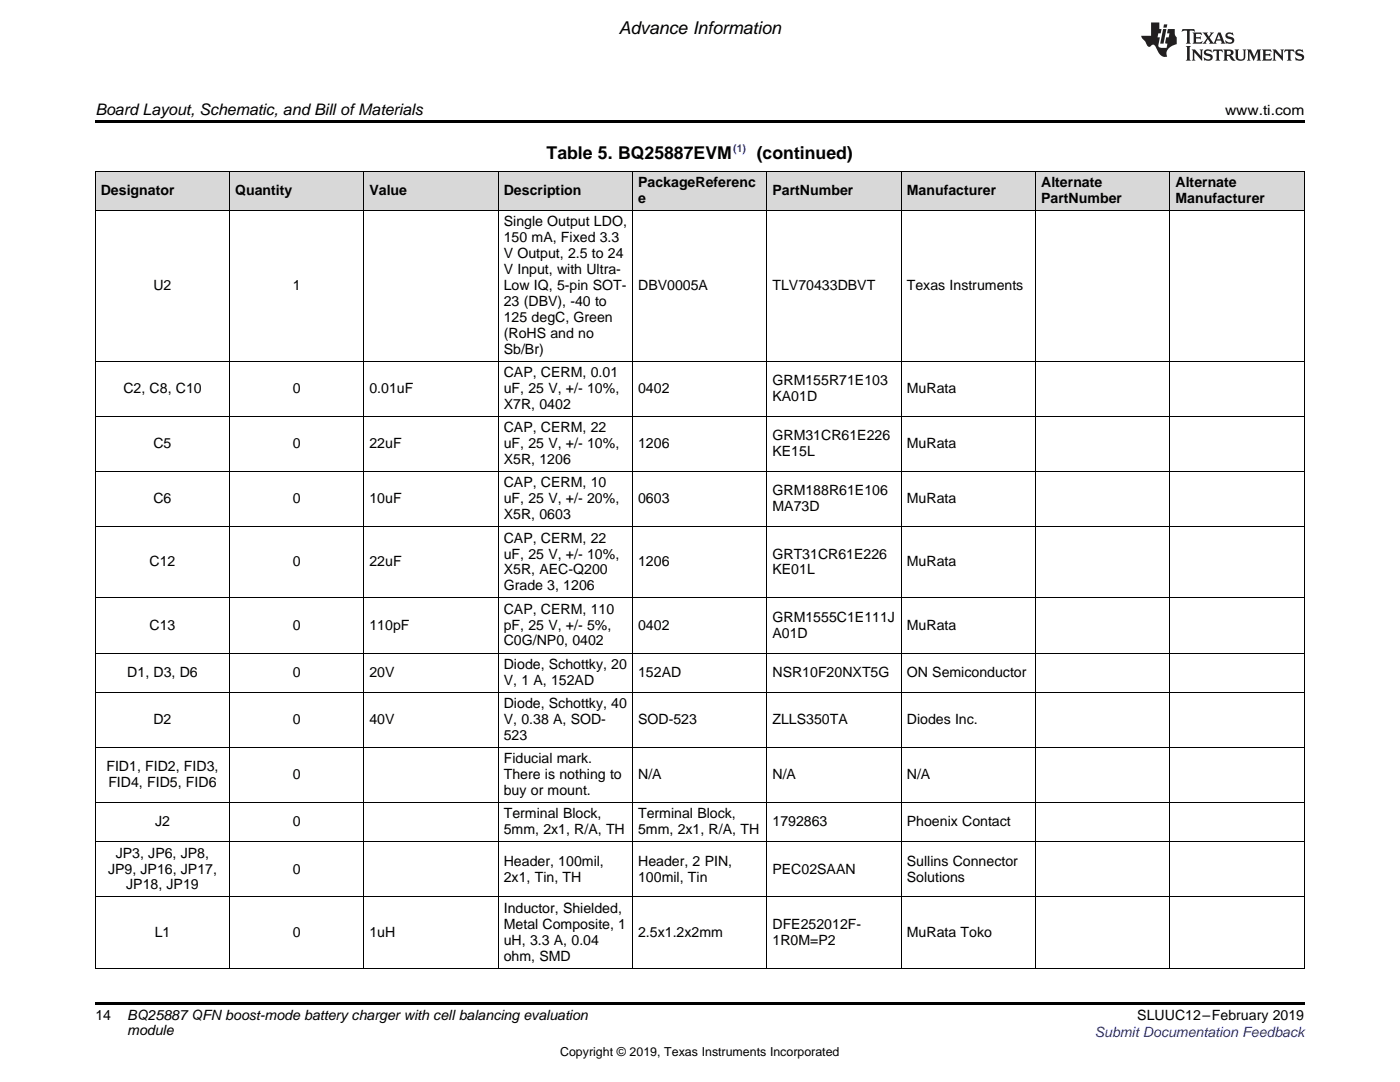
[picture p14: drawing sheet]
<svg xmlns="http://www.w3.org/2000/svg" width="279mm" height="216mm" viewBox="0 0 279 216" stroke-linecap="round" stroke-linejoin="round" font-family="sans-serif">
<defs><g id="words">
<g font-size="3.5">
<text x="123.5" y="6.7">Advance Information</text>
<text x="109.1" y="31.8">Table 5. BQ25887EVM</text>
<text x="151" y="31.8">(continued)</text>
</g>
<text font-size="3.2" x="19" y="23">Board Layout, Schematic, and Bill ofMaterials</text>
<g font-size="2.8">
<text x="244.5" y="23">www.ti.com</text>
<text x="20.1" y="38.9">Designator</text>
<text x="46.9" y="38.9">Quantity</text>
<text x="73.7" y="38.9">Value</text>
<text x="100.5" y="38.9">Description</text>
<text x="127.4" y="37.4">PackageReferenc</text>
<text x="127.4" y="40.5">e</text>
<text x="154.2" y="38.9">PartNumber</text>
<text x="181" y="38.9">Manufacturer</text>
<text x="207.8" y="37.4">Alternate</text>
<text x="207.8" y="40.5">PartNumber</text>
<text x="234.6" y="37.4">Alternate</text>
<text x="234.6" y="40.5">Manufacturer</text>
<text x="100.5" y="45.2">Single Output LDO,</text>
<text x="100.5" y="48.4">150 mA, Fixed 3.3</text>
<text x="100.5" y="51.5">V Output, 2.5 to 24</text>
<text x="30.6" y="57.9">U2</text>
<text x="58.5" y="57.9">1</text>
<text x="100.5" y="54.7">V Input, with Ultra-</text>
<text x="100.5" y="57.9">Low IQ, 5-pin SOT-</text>
<text x="127.4" y="57.9">DBV0005A</text>
<text x="154.2" y="57.9">TLV70433DBVT</text>
<text x="181" y="57.9">Texas Instruments</text>
<text x="100.5" y="61.1">23 (DBV), -40 to</text>
<text x="100.5" y="64.2">125 degC, Green</text>
<text x="100.5" y="67.4">(RoHS and no</text>
<text x="100.5" y="70.6">Sb/Br)</text>
<text x="100.5" y="75.2">CAP, CERM, 0.01</text>
<text x="154.2" y="76.8">GRM155R71E103</text>
<text x="24.6" y="78.4">C2, C8, C10</text>
<text x="58.5" y="78.4">0</text>
<text x="73.7" y="78.4">0.01uF</text>
<text x="100.5" y="78.4">uF, 25 V, +/- 10%,</text>
<text x="100.5" y="81.6">X7R, 0402</text>
<text x="127.4" y="78.4">0402</text>
<text x="154.2" y="80">KA01D</text>
<text x="181" y="78.4">MuRata</text>
<text x="30.6" y="89.4">C5</text>
<text x="58.5" y="89.4">0</text>
<text x="73.7" y="89.4">22uF</text>
<text x="100.5" y="86.3">CAP, CERM, 22</text>
<text x="100.5" y="89.4">uF, 25 V, +/- 10%,</text>
<text x="127.4" y="89.4">1206</text>
<text x="154.2" y="87.8">GRM31CR61E226</text>
<text x="181" y="89.4">MuRata</text>
<text x="100.5" y="92.6">X5R, 1206</text>
<text x="154.2" y="91">KE15L</text>
<text x="30.6" y="100.4">C6</text>
<text x="58.5" y="100.4">0</text>
<text x="73.7" y="100.4">10uF</text>
<text x="100.5" y="97.3">CAP, CERM, 10</text>
<text x="100.5" y="100.4">uF, 25 V, +/- 20%,</text>
<text x="127.4" y="100.4">0603</text>
<text x="154.2" y="98.8">GRM188R61E106</text>
<text x="181" y="100.4">MuRata</text>
<text x="100.5" y="103.6">X5R, 0603</text>
<text x="154.2" y="102">MA73D</text>
<text x="29.8" y="113">C12</text>
<text x="58.5" y="113">0</text>
<text x="73.7" y="113">22uF</text>
<text x="100.5" y="108.3">CAP, CERM, 22</text>
<text x="100.5" y="111.4">uF, 25 V, +/- 10%,</text>
<text x="127.4" y="113">1206</text>
<text x="154.2" y="111.4">GRT31CR61E226</text>
<text x="181" y="113">MuRata</text>
<text x="100.5" y="114.6">X5R, AEC-Q200</text>
<text x="100.5" y="117.8">Grade 3, 1206</text>
<text x="154.2" y="114.6">KE01L</text>
<text x="29.8" y="125.6">C13</text>
<text x="58.5" y="125.6">0</text>
<text x="73.7" y="125.6">110pF</text>
<text x="100.5" y="122.4">CAP, CERM, 110</text>
<text x="100.5" y="125.6">pF, 25 V, +/- 5%,</text>
<text x="127.4" y="125.6">0402</text>
<text x="154.2" y="124">GRM1555C1E111J</text>
<text x="181" y="125.6">MuRata</text>
<text x="100.5" y="128.8">C0G/NP0, 0402</text>
<text x="154.2" y="127.2">A01D</text>
<text x="25.4" y="135">D1, D3, D6</text>
<text x="58.5" y="135">0</text>
<text x="73.7" y="135">20V</text>
<text x="100.5" y="133.5">Diode, Schottky, 20</text>
<text x="100.5" y="136.6">V, 1 A, 152AD</text>
<text x="127.4" y="135">152AD</text>
<text x="154.2" y="135">NSR10F20NXT5G</text>
<text x="181" y="135">ON Semiconductor</text>
<text x="100.5" y="141.3">Diode, Schottky, 40</text>
<text x="30.6" y="144.5">D2</text>
<text x="58.5" y="144.5">0</text>
<text x="73.7" y="144.5">40V</text>
<text x="100.5" y="144.5">V, 0.38 A, SOD-</text>
<text x="100.5" y="147.6">523</text>
<text x="127.4" y="144.5">SOD-523</text>
<text x="154.2" y="144.5">ZLLS350TA</text>
<text x="181" y="144.5">Diodes Inc.</text>
<text x="21.2" y="153.9">FID1, FID2, FID3,</text>
<text x="58.5" y="155.5">0</text>
<text x="100.5" y="152.3">Fiducial mark.</text>
<text x="100.5" y="155.5">There is nothing to</text>
<text x="127.4" y="155.5">N/A</text>
<text x="154.2" y="155.5">N/A</text>
<text x="181" y="155.5">N/A</text>
<text x="21.6" y="157.1">FID4, FID5, FID6</text>
<text x="100.5" y="158.6">buy or mount.</text>
<text x="30.9" y="164.9">J2</text>
<text x="58.5" y="164.9">0</text>
<text x="100.5" y="163.3">Terminal Block,</text>
<text x="100.5" y="166.5">5mm, 2x1, R/A, TH</text>
<text x="127.4" y="163.3">Terminal Block,</text>
<text x="127.4" y="166.5">5mm, 2x1, R/A, TH</text>
<text x="154.2" y="164.9">1792863</text>
<text x="181" y="164.9">Phoenix Contact</text>
<text x="23.1" y="171.1">JP3, JP6, JP8,</text>
<text x="100.5" y="172.7">Header, 100mil,</text>
<text x="127.4" y="172.7">Header, 2 PIN,</text>
<text x="181" y="172.7">Sullins Connector</text>
<text x="21.6" y="174.3">JP9, JP16, JP17,</text>
<text x="25.2" y="177.5">JP18, JP19</text>
<text x="58.5" y="174.3">0</text>
<text x="100.5" y="175.9">2x1, Tin, TH</text>
<text x="127.4" y="175.9">100mil, Tin</text>
<text x="154.2" y="174.3">PEC02SAAN</text>
<text x="181" y="175.9">Solutions</text>
<text x="100.5" y="182.1">Inductor, Shielded,</text>
<text x="100.5" y="185.3">Metal Composite, 1</text>
<text x="154.2" y="185.3">DFE252012F-</text>
<text x="30.9" y="186.9">L1</text>
<text x="58.5" y="186.9">0</text>
<text x="73.7" y="186.9">1uH</text>
<text x="100.5" y="188.5">uH, 3.3 A, 0.04</text>
<text x="100.5" y="191.7">ohm, SMD</text>
<text x="127.4" y="186.9">2.5x1.2x2mm</text>
<text x="154.2" y="188.5">1R0M=P2</text>
<text x="181" y="186.9">MuRata Toko</text>
<text x="19" y="203.5">14</text>
<text x="25.4" y="203.6">BQ25887 QFN boost-mode battery charger with cell balancing evaluation</text>
<text x="227" y="203.6">SLUUC12–February 2019</text>
<text x="25.4" y="206.4">module</text>
</g>
<text font-size="2.8" fill="#00f" x="218.5" y="206.9">Submit Documentation Feedback</text>
<text font-size="2.5" x="111.8" y="210.7">Copyright © 2019, Texas Instruments Incorporated</text>
<text font-size="2.1" fill="#00f" x="146.3" y="30.4">(1)</text>
</g></defs>
<g fill="#d8d8d8">
<path d="M19 34.3h26.9v7.8h-26.9z"/>
<path d="M45.9 34.3h26.8v7.8h-26.8z"/>
<path d="M72.7 34.3h26.8v7.8h-26.8z"/>
<path d="M99.5 34.3h26.8v7.8h-26.8z"/>
<path d="M126.3 34.3h26.8v7.8h-26.8z"/>
<path d="M153.1 34.3h26.8v7.8h-26.8z"/>
<path d="M179.9 34.3h26.8v7.8h-26.8z"/>
<path d="M206.7 34.3h26.8v7.8h-26.8z"/>
<path d="M233.5 34.3h26.8v7.8h-26.8z"/>
</g>
<path d="M19 24h241.3v.6h-241.3zM19 200h241.3v.6h-241.3z" fill="#000"/>
<g fill="none" stroke="#000" stroke-width=".2">
<path d="M19 34.2h241.3M19.1 34.3v158.9M45.8 34.3v158.9M72.6 34.3v158.9M99.4 34.3v158.9M126.2 34.3v158.9M153.1 34.3v158.9M179.9 34.3v158.9M206.7 34.3v158.9M233.5 34.3v158.9M260.3 34.3v158.9M19 42h241.3"/>
<path d="M19 72.1h241.3M19 94.1h241.3M19 83.1h241.3M19 119.3h241.3M19 105.1h241.3M19 138.1h241.3M19 130.3h241.3M19 149.1h241.3M19 179h241.3M19 168h241.3M19 160.1h241.3M19 193.2h241.3"/>
</g>
<g fill="#231f20">
<path d="M236 5.8l-.1 .6 .4-.3h.6v.2v2.1l-.2 .3h.9l-.2-.3v-2.1l.1-.2h.5l.5 .3-.2-.6zM238 6.5l.2 .4v1.5l-.2 .3h1.8l.2-.5a1.04 1.04 0 0 1-1.3 .1v-.6h.6l.3 .2v-.7l-.3 .2h-.6v-.6h.8l.4 .2-.2-.5zM240 6.5l.9 1.1-.9 1.1h.8l-.2-.2 .4-.7 .5 .7-.2 .2h1.5l-.2-.2 .2-.4h.9l.1 .4-.2 .2h1l-.3-.3-.7-1.9h-.5l-.9 2.1-.8-1.1 .9-1h-.8l.1 .3-.4 .5-.3-.6 .1-.2zM243.2 6.9l.4 .9h-.7zM244.8 6.6a.63 .63 0 0 0-.2 .7 .63 .63 0 0 0 .6 .4l.6 .2 .1 .2a.75 .75 0 0 1-.7 .4 .75 .75 0 0 1-.6-.5l.1 .7 .1-.1a1.11 1.11 0 0 0 1.5-.5 1.13 1.13 0 0 0-1.2-.9l-.1-.3a1.04 1.04 0 0 1 1.2 .2l-.2-.6-.2 .1-.4-.1zM236.7 9.2l.2 .3v2.2l-.2 .4h1l-.3-.4v-2.2l.3-.3zM237.8 9.9l.3 .3v1.5l-.3 .4h.8l-.2-.4v-1.3l1.5 1.7v-1.9l.2-.3h-.7l.2 .3v.9l-1.1-1.2zM240.5 10a.62 .62 0 0 0-.2 .7 .62 .62 0 0 0 .6 .4l.6 .2 .1 .2a.76 .76 0 0 1-.7 .4 .76 .76 0 0 1-.7-.5l.2 .7 .1-.1a1.11 1.11 0 0 0 1.5-.6 1.13 1.13 0 0 0-1.2-.8l-.1-.3a1.04 1.04 0 0 1 1.2 .1l-.2-.5-.2 .1-.5-.2zM242.2 9.9l-.2 .6a.61 .61 0 0 1 .8-.3v1.5l-.2 .4h.9l-.2-.4v-1.5a.63 .63 0 0 1 .7 .3l-.1-.6zM244.1 9.9l.3 .3v1.5l-.3 .4h1l-.2-.2-.1-.7 .6 .2a.76 .76 0 0 0 1.2 .6l-1-.9a.58 .58 0 0 0 .6-.6 .58 .58 0 0 0-.5-.6zM244.9 10.2l.1-.1a.45 .45 0 0 1 .5 .1 .45 .45 0 0 1 .1 .5l-.8 .2zM246.4 9.9l.2 .2a2.17 2.17 0 0 0 .3 1.9 .99 .99 0 0 0 1.6-.7v-1.1l.2-.3h-.7l.2 .2a1.92 1.92 0 0 1-.2 1.7 .6 .6 0 0 1-.9-.5v-1.1l.2-.3zM248.9 9.9l.2 .3v1.5l-.2 .4h.7l-.2-.4v-1.4l.8 1.8 .8-1.8v1.4l-.2 .4h.9l-.2-.4v-1.5l.2-.3h-.8l-.6 1.4-.6-1.4zM251.9 9.9l.2 .3v1.5l-.2 .4h1.8l.1-.6a1.04 1.04 0 0 1-1.2 .2v-.6h.5l.4 .1v-.6l-.4 .2h-.5v-.6h.8l.3 .2-.1-.5zM254 9.9l.2 .3v1.5l-.2 .4h.7l-.2-.4v-1.3l1.5 1.7v-1.9l.2-.3h-.7l.2 .3v.9l-1.1-1.2zM256.4 9.9l-.1 .6a.61 .61 0 0 1 .7-.3l.1 1.5-.3 .4h1l-.3-.4 .1-1.5a.63 .63 0 0 1 .7 .3l-.1-.6zM258.7 10a.62 .62 0 0 0-.2 .7 .62 .62 0 0 0 .6 .4l.6 .2 .1 .2a.76 .76 0 0 1-.7 .4 .76 .76 0 0 1-.6-.5l.1 .7 .1-.1a1.11 1.11 0 0 0 1.6-.6 1.13 1.13 0 0 0-1.3-.8l-.1-.3a1.04 1.04 0 0 1 1.2 .1l-.1-.5-.2 .1-.5-.2z"/>
<path d="M229.7 4.5v2.6h-1.9v.4l.8 .9a.91 .91 0 0 0 1 .9 .56 .56 0 0 1 .5-.4 .56 .56 0 0 1 .5 .3l.4 .8a1.53 1.53 0 0 0 1.9 1.3 1.54 1.54 0 0 1 1-2.1l.9-.4v-1.4a1.52 1.52 0 0 1-.4-1.6h-1.3l-.2 .9h.5l-.2 .8h-.5l-.1 .9v.2l.4 .1-.2 .9a1.93 1.93 0 0 1-1.6-.3l.3-1.8h-.5l.2-.8h.4l.2-.9h-.4v-1.3zM232.1 5.8l-.6 2.9h.7l.6-2.9zM232.3 4.9l-.1 .6h.6l.2-.6z"/>
</g>
<use href="#words"/>
</svg>
